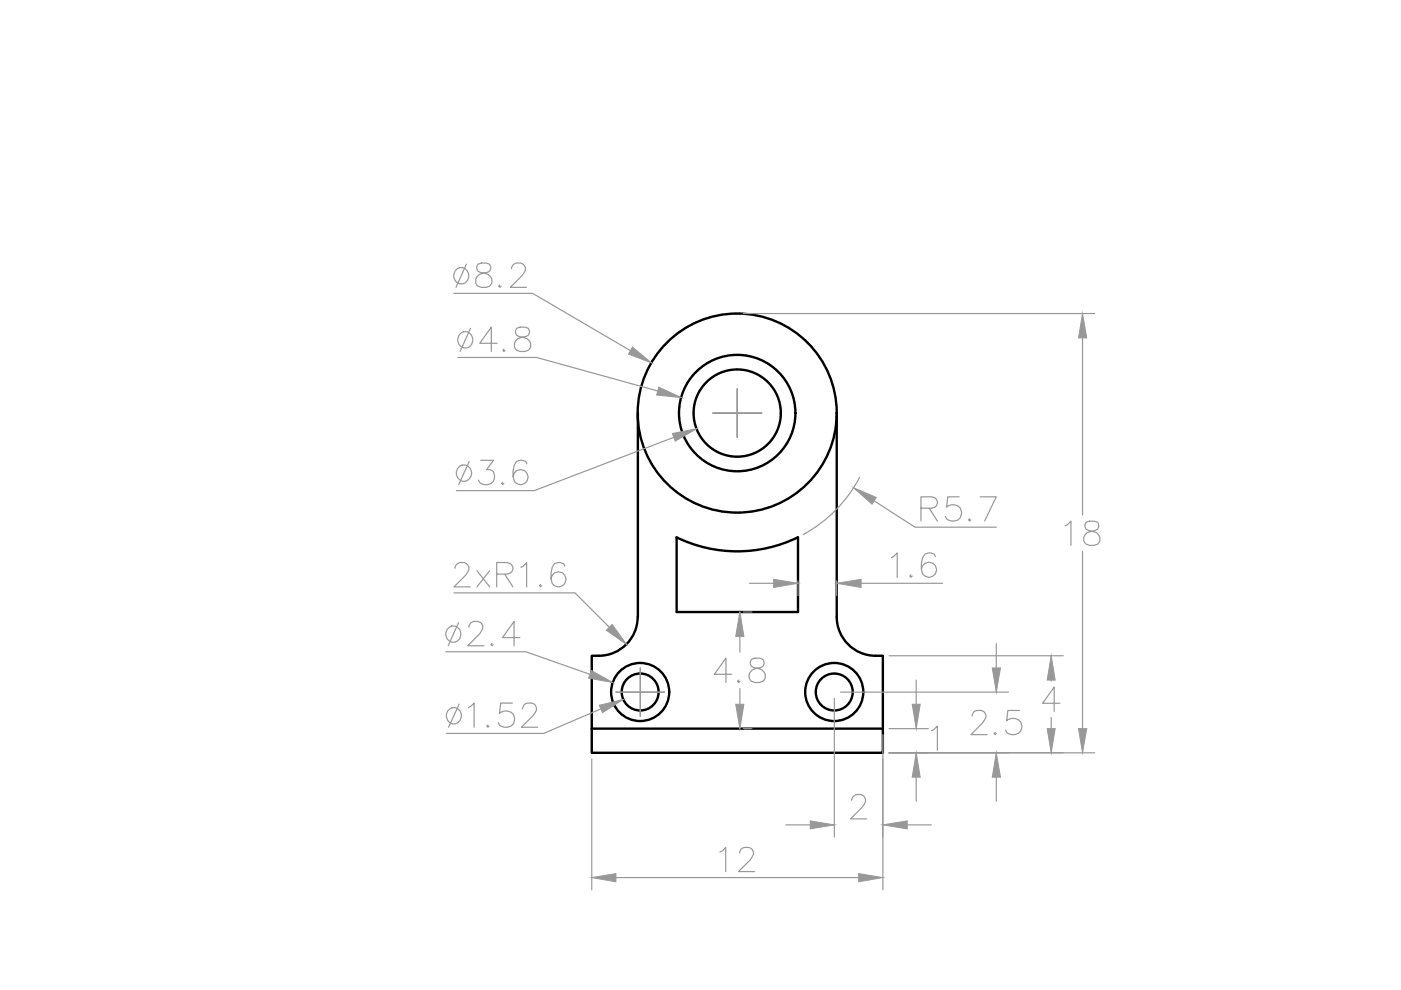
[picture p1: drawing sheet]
<svg xmlns="http://www.w3.org/2000/svg" width="297mm" height="210mm" viewBox="0 0 297 210" stroke-linecap="round" stroke-linejoin="round" font-family="sans-serif">
<!-- layer: 0 -->
<g fill="none" stroke="#000" stroke-width=".51">
<path d="M135.2 87.6v43.2a8.2 8.2 0 0 1-8.2 8.2M177.4 87.6v43.2a8.2 8.2 0 0 0 8.2 8.2M169.2 113.9a29.3 29.3 0 0 1-25.8 0l.1 15.9h25.7v-15.9M127 139h-1.5v15.5h61.7M185.7 139h1.5v15.5M125.5 154.5v5.1h61.7v-5.1"/>
<circle cx="156.3" cy="87.6" r="21.1"/>
<circle cx="156.3" cy="87.6" r="12.3"/>
<circle cx="156.3" cy="87.6" r="9.3"/>
<circle cx="135.7" cy="146.7" r="6.2"/>
<circle cx="135.7" cy="146.7" r="3.9"/>
<circle cx="176.9" cy="146.7" r="6.2"/>
<circle cx="176.9" cy="146.7" r="3.9"/>
</g>
<!-- layer: Dim -->
<g fill="none" stroke="#989898" stroke-width=".25">
<path d="M96.9 57a1.72 1.72 0 0 1 2.4 .9 1.72 1.72 0 0 1-1.1 2.3 1.74 1.74 0 0 1-1.9-1.1 1.74 1.74 0 0 1 .6-2.1zM98.9 56l-2.2 4.9M101.3 56a1.05 1.05 0 0 0 .5 1.8l1 .2a1.49 1.49 0 0 1 1.5 1.3 1.49 1.49 0 0 1-1.2 1.6h-1l-.8-.2a1.56 1.56 0 0 1-.4-1.7 1.56 1.56 0 0 1 1.4-1l1-.2a1.06 1.06 0 0 0 .5-1.8l-.7-.2h-1zM108.4 57a1.35 1.35 0 0 1 1-1.2h1a1.28 1.28 0 0 1 .8 2l-.6 .7-2.4 2.4h3.4M96.2 62.2h16.7l20.8 12.2M97.1 75.8h16.7l25.7 7.1M97.8 70.6a1.72 1.72 0 0 1 2.4 .9 1.72 1.72 0 0 1-1.2 2.3 1.74 1.74 0 0 1-1.9-1.1 1.74 1.74 0 0 1 .7-2.1zM99.8 69.6l-2.3 4.9M105.4 72.8h-3.7l2.5-3.4v5.1M106 60.4l-.3 .3 .3 .2 .2-.2M106.8 74l-.2 .3 .2 .2 .3-.2M109.5 69.6a1.05 1.05 0 0 0 .6 1.7l.9 .3a1.49 1.49 0 0 1 1.5 1.3 1.49 1.49 0 0 1-1.2 1.6h-1a1.49 1.49 0 0 1-1.3-1.6 1.49 1.49 0 0 1 1.5-1.3l1-.3a1.05 1.05 0 0 0 .5-1.7l-.7-.2h-1z"/>
<path d="M157.6 66.5h74.5M229.5 71.6v37.6M97 99.3a1.71 1.71 0 0 1 3 .5 1.71 1.71 0 0 1-2 2.2 1.83 1.83 0 0 1-1-2.7zM99.5 97.8l-2.2 5M101.9 97.6h2.7l-1.4 2h.7l.5 .2a1.79 1.79 0 0 1 .2 2.1 1.79 1.79 0 0 1-2 .9l-.7-.3-.5-.7M111.7 98.4l-.2-.6a1.65 1.65 0 0 0-2.5 .8l-.2 1.2v1.2l.2 1a1.59 1.59 0 0 0 2.6 .2 1.59 1.59 0 0 0-.6-2.5 1.59 1.59 0 0 0-2.2 1.3M142.9 92.7l-29.6 11.3h-16.5M151.2 87.6h10.3M156.3 82.4v10.3M106.6 102.2l-.3 .3 .3 .3 .2-.3M182.3 101.2a29.3 29.3 0 0 1-12 12.1M185.3 106.2l8.7 5.6h17.2"/>
<path d="M189 118.3l1.2-1.1v5.2M195.3 107.8h2.2l.7-.3a1.2 1.2 0 0 0 0-1.9l-.7-.3h-2.2v5.2M197 107.8l1.7 2.7M198.3 118l-.2-.5a1.65 1.65 0 0 0-2.5 .8l-.2 1.1v1.3l.2 1a1.61 1.61 0 0 0 2.6 .1 1.61 1.61 0 0 0-.6-2.5 1.61 1.61 0 0 0-2.2 1.4M203.4 105.3h-2.5l-.2 2.2a1.82 1.82 0 0 1 2.7 0 1.82 1.82 0 0 1-.3 2.7 1.88 1.88 0 0 1-2.7-.7M205.6 110l-.3 .2 .3 .3 .2-.3M207.8 105.3h3.4l-2.4 5.2M225.8 111.5l.5-.3 .8-.7v5.1M229.5 116.9v37.6M230.3 110.7a1.06 1.06 0 0 0 .4 1.8l1 .2a1.47 1.47 0 0 1 1.5 1.3 1.47 1.47 0 0 1-1.2 1.6h-1a1.43 1.43 0 0 1-1.3-1.1 1.43 1.43 0 0 1 .8-1.6l1.7-.4a1.1 1.1 0 0 0 .5-1.8l-.7-.2h-1zM94.5 138.2h17l13.6 4.8M94.8 133.5a1.59 1.59 0 0 1 1.9-.7 1.59 1.59 0 0 1 1 1.9 1.61 1.61 0 0 1-1.9 1.5 1.61 1.61 0 0 1-1.3-2z"/>
<path d="M96.3 125.7h25.6l7.3 7.3M96.5 120.5a1.33 1.33 0 0 1 1-1.2h1a1.29 1.29 0 0 1 .7 2l-.5 .7-2.4 2.4h3.4M97.2 132l-2.2 4.9M99.4 133a1.35 1.35 0 0 1 1-1.2h1a1.26 1.26 0 0 1 .7 1.9l-.5 .8-2.4 2.4h3.4M101.1 121l2.7 3.4M103.8 121l-2.7 3.4M104.3 136.4l-.2 .3 .2 .2 .2-.2M105.3 121.7h2.2l.7-.2a1.15 1.15 0 0 0 0-2l-.7-.2h-2.2v5.1M107 121.7l1.7 2.7M110.2 135.2h-3.7l2.5-3.4v5.1M110.4 120.3l.5-.3 .8-.7v5.1M114.6 123.9l-.2 .3 .2 .2 .3-.2"/>
<path d="M119.7 120l-.2-.5a1.61 1.61 0 0 0-2.4 .8l-.3 1.2v1.2l.3 1a1.59 1.59 0 0 0 2.5 .2 1.59 1.59 0 0 0-.6-2.5 1.59 1.59 0 0 0-2.2 1.3M156.9 134.9v3.4M157.6 129.8h1.8M158.9 123.7h5.1M159.3 139.8a1.06 1.06 0 0 0 .5 1.7l1 .2a1.49 1.49 0 0 1 1.5 1.4 1.49 1.49 0 0 1-1.3 1.6h-1a1.43 1.43 0 0 1-1.2-1.2 1.43 1.43 0 0 1 .7-1.5l1.8-.5a1.06 1.06 0 0 0 .4-1.7l-.7-.3h-1zM169.2 123.2v3.1M177.4 123.2v3.1M182.6 123.7h17.2M188.5 139h37M193.2 121.9l-.3 .2 .3 .3 .2-.3M211.2 136.5v5.1M95.4 150.3a1.72 1.72 0 0 1 2.4 .9 1.72 1.72 0 0 1-1.2 2.3 1.75 1.75 0 0 1-1.9-1.1 1.75 1.75 0 0 1 .7-2.1z"/>
<path d="M97.4 149.3l-2.3 4.9M99.3 150l1.2-.9v5.1M103.4 153.7l-.2 .2 .2 .3 .3-.3M108.6 149.1h-2.4l-.3 2.2a1.82 1.82 0 0 1 2.7-.1 1.82 1.82 0 0 1-.2 2.7 1.88 1.88 0 0 1-2.8-.7M110.8 150.3a1.25 1.25 0 0 1 1-1.2h1a1.23 1.23 0 0 1 .7 1.9l-.5 .7-2.4 2.5h3.4M127.4 150.3l-12.1 5.2h-20.7M130.6 146.7h10.3M135.7 141.6v10.3M155.1 143h-3.6l2.4-3.5v5.2M156.6 144.2l-.2 .3 .2 .2 .3-.2M156.9 146v3.3M157.6 154.5h1.8"/>
<path d="M176.9 148.1v29.4M178.2 146.7h35.6M187.2 155.8v32.9M188.5 159.6h43.6M188.5 154.5h8.3M194.3 144.2v5.1M197.5 154.9l.5-.2 .7-.8v5.2M206.1 151.8a1.26 1.26 0 0 1 1-1.2h1a1.24 1.24 0 0 1 .7 2l-.5 .7-2.4 2.5h3.4M211 155.3l-.2 .2 .2 .3 .2-.3M216.1 150.6h-2.4l-.3 2.2a1.82 1.82 0 0 1 2.7 0 1.82 1.82 0 0 1-.2 2.7 2.17 2.17 0 0 1-2.5-.2l-.2-.5M222.9 144.2v.2M222.9 152.1v2.4"/>
<path d="M224.7 149.1h-3.6l2.4-3.4v5.1M125.5 160.9v27.8M166.6 174.9h5.2M180.6 169.7a1.35 1.35 0 0 1 1-1.2h.9a1.28 1.28 0 0 1 .8 1.9l-.5 .8-2.5 2.4h3.5M192.3 174.9h5.2M194.3 164.8v5.1M211.2 164.8v5.1M130.6 186.1h51.5M152.6 180.7l.5-.3 .8-.7v5.1M156.8 180.9a1.14 1.14 0 0 1 1-1.2h1a1.24 1.24 0 0 1 .7 1.9l-.5 .7-2.4 2.5h3.4"/>
</g>
<g fill="#989898" stroke="#989898" stroke-width=".21">
<path d="M125.5 186.1l5.1-.9v1.8z"/>
<path d="M182.1 185.2l5.1 .9-5.1 .9z"/>
<path d="M229.5 66.5l.9 5.1h-1.7z"/>
<path d="M228.7 154.5h1.7l-.9 5.1z"/>
<path d="M194.3 159.6l.8 5.2h-1.7z"/>
<path d="M193.4 149.3h1.7l-.8 5.2z"/>
<path d="M222 154.5h1.7l-.8 5.1z"/>
<path d="M222.9 139l.8 5.2h-1.7z"/>
<path d="M134.1 73.6l4 3.3-4.8-1.8z"/>
<path d="M139.7 82.1l4.7 2.2-5.2-.6z"/>
<path d="M142.6 91.9l5.1-1-4.5 2.6z"/>
<path d="M128.6 133.6l1.2-1.2 3 4.2z"/>
<path d="M125.4 142.2l4.5 2.5-5.1-.9z"/>
<path d="M127.1 149.5l5.1-1.2-4.5 2.8z"/>
<path d="M171.8 174l5.1 .9-5.1 .8z"/>
<path d="M187.2 174.9l5.1-.9v1.7z"/>
<path d="M211.2 159.6l.9 5.2h-1.7z"/>
<path d="M210.4 141.6h1.7l-.9 5.1z"/>
<path d="M164 122.8l5.2 .9-5.2 .9z"/>
<path d="M177.4 123.7l5.2-.9v1.8z"/>
<path d="M156 149.3h1.7l-.8 5.2z"/>
<path d="M156.9 129.8l.8 5.1h-1.7z"/>
<path d="M181 103.4l4.8 2.1-.9 1.4z"/>
</g>
</svg>
